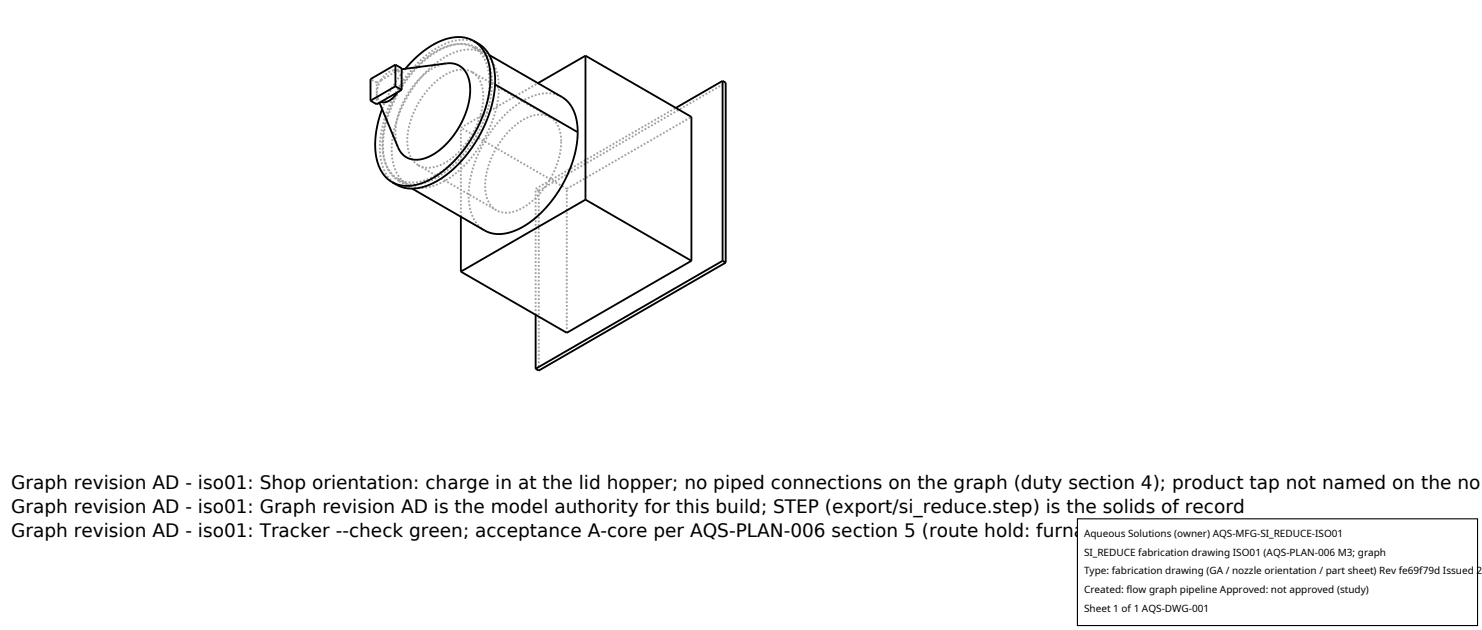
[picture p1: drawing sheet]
<svg xmlns="http://www.w3.org/2000/svg" width="212mm" height="90mm" viewBox="0 0 212 90" stroke-linecap="round" stroke-linejoin="round" font-family="sans-serif">
<defs><g id="words">
<g font-size="2.6">
<text x="1.6" y="69.8">Graph revision AD - iso01: Shop orientation: charge in at the lid hopper; no piped connections on the graph (duty section 4); product tap not named on the no</text>
<text x="1.6" y="73.3">Graph revision AD - iso01: Graph revision AD is the model authority for this build; STEP (export/si_reduce.step) is the solids of record</text>
<text x="1.6" y="76.7">Graph revision AD - iso01: Tracker --check green; acceptance A-core per AQS-PLAN-006 section 5 (route hold: furnace has no section 4 class)</text>
</g>
<g font-size="1.4">
<text x="154.8" y="76.6">Aqueous Solutions (owner) AQS-MFG-SI_REDUCE-ISO01</text>
<text x="154.8" y="79.3">SI_REDUCE fabrication drawing ISO01 (AQS-PLAN-006 M3; graph</text>
<text x="154.8" y="82">Type: fabrication drawing (GA / nozzle orientation / part sheet) Rev fe69f79d Issued 2</text>
<text x="154.8" y="84.7">Created: flow graph pipeline Approved: not approved (study)</text>
<text x="154.8" y="87.4">Sheet 1 of 1 AQS-DWG-001</text>
</g>
</g></defs>
<g fill="none" stroke="#a0a0a0" stroke-width=".26" stroke-dasharray=".3 .3" stroke-linecap="butt">
<path d="M53.8 13.4l.1 .6M53.8 13.4v-1.6M53.8 11.8l.6-.3M53.8 14.9v-1.5M53.8 11.8l-.9-.5M53.9 14l.5 .5M53.9 14l.3 .7M54.4 11.5l-.4 .9-.2 1M54.4 11.5l2.4-1.4M56.2 10l-.9 .5-.9 1M56.2 10l1.2-.1M56.8 10.1l-.6-.1"/>
<path d="M56.8 13.2l.4-.9 .2-1M56.8 10.1l.6-.3M57.4 11.3l-.2-.8-.4-.4M57.9 9.8l-1.9 2.7-.8 1.6-.6 1.5M63.7 9.1l-1.4 .4-1.6 1-1.4 1.4-1.3 1.8-.9 1.9-.5 2.1-.1 1.8 .3 1.5M65.8 18.2l11-6.3M67.4 10.3l-.8-.3h-1l-1 .2-1.1 .5-1 .8-1 .9-1 1.2-.8 1.2-.6 1.3-.6 1.5-.3 1.4v1.2l.1 1.1 .3 1 .5 .7 .7 .6M67.4 10.3l11.2 6.4M67.7 6.8l-1.2-.4-1.3-.1-1.4 .3-1.5 .7-1.6 1.1-1.4 1.3-1.3 1.6-1.2 1.8-.9 1.8-.7 1.9-.4 1.8-.2 1.9 .1 1.7 .5 1.4 .7 1.2 .9 .8M67.7 6.8l1.3 .8M68 6.8l1 .8 .7 1.1 .4 1.4 .2 1.7M68 6.8l1.9 1.1"/>
<path d="M68.3 6.2l-1.3-.4-1.3-.1-1.6 .3-1.6 .8-1.6 1.1-1.5 1.4-1.4 1.6-1.3 2-1 2-.8 2-.5 2.1-.1 1.9 .1 1.8 .4 1.5 .8 1.3 1.1 .9M69 7.6l-1.2-.5h-1.3l-1.4 .3-1.5 .7-1.5 1-1.3 1.2-1.4 1.6-1.1 1.8-1 1.9-.7 1.9-.5 1.9-.2 1.9 .2 1.7 .4 1.4 .7 1.1 1 .8M69 13.8l-.1-1.1-.3-1-.5-.8-.7-.6M69.9 11.8l-.1-1.7-.5-1.4-.7-1.1-.9-.8M70.3 11.8l-.1 1.3-.2 1.4-.4 1.5-.6 1.6-1.6 2.8-1.9 2.5-1.2 1.1-1.1 .9-1.2 .6-1.1 .5-.9 .3-1.1 .1-1-.2-.9-.4M70.3 11.8l.4 .3M71.3 12.5l-.2-1.5-.4-1.5-.8-1.2-.9-.7M71.3 12.5l-1.4-.7M78.6 16.7l.6 .6 .5 .8 .3 .9 .2 1.2M56.8 25.6l.9 .3 .9 .2 1-.1 1.1-.3 1.2-.5 1.1-.7 1.2-.9 1-1 1.9-2.4 1.5-2.8 1-2.9 .2-1.4 .1-1.3M56.8 25.6l1.4 .7M57 25.8l-1-.8-.7-1.1-.5-1.5-.1-1.7 .2-1.9 .4-1.8 .7-2 1-1.9 1.2-1.8 1.3-1.6 1.6-1.4 1.5-1 1.5-.7 1.4-.3h1.3l1.2 .5"/>
<path d="M57 25.8l1.9 1.1M58.2 26.3l.9 .4 1 .1 1-.1 1-.2 1.1-.5 1.1-.6 1.1-.9 1-1 1.1-1.2 1-1.4 1.4-2.6 .6-1.4 .4-1.6 .3-1.4 .1-1.4M59.8 23.6l.5 .2 .7 .2 .7-.1 .9-.2 1.5-.8 1.6-1.4 1.3-1.7 1.1-1.9 .7-2.1 .2-2M59.8 23.6l11.1 6.4M65.8 30.9v-12.7M69.2 32.9l-.9-.8-.7-1.1-.5-1.4-.2-1.7 .2-1.7 .4-2.1 .7-1.9 1-2 1.2-1.9 1.4-1.6 1.4-1.2 1.4-1.1 1.7-.8 1.4-.3 1.3 .1 1.2 .4M70.9 30l-.7-.5-.5-.8-.3-1-.1-1.1 .1-1.3 .3-1.3 .5-1.5 .7-1.3 .8-1.3 1-1.2 1-.9 1.1-.7 .9-.5 1.1-.2h.9l.9 .3M76.5 27l20-11.6M76.9 27.2l-.4-.2M76.9 27.2l26.7-15.4M80.2 20.2l-.3 2-.7 2.1-1.1 2-1.3 1.7-1.5 1.3-1.6 .8-.8 .2-.7 .1-.8-.1-.5-.3M81 27l17.8-10.3"/>
<path d="M81 27l-15.2-8.8M76.5 45v-18M76.9 52.9v-25.7M81 47.5v-20.5"/>
</g>
<g fill="none" stroke="#000" stroke-width=".26">
<path d="M52.9 14.4l.9 .5 .6-.4M54.6 15.6l-.5 1.6-.4 1.7-.1 1.5 .1 1.6 .3 1.3 .5 1.1 .7 1 .8 .6M56.5 9.2l.9 .6v3M56.5 9.2l-3.6 2.1v3.1M56.5 12.3l.9 .5M56.5 9.2v3.1M56.5 12.3l-3.6 2.1M56.8 13.2l-.6 .7-.6 .5-.7 .2-.5-.1M56.8 13.2l-2.4 1.3M57.4 9.9l6.9-.9 1.1 .3 .9 .6 .4 .8 .3 .9 .2 1.1-.1 1.2-.3 1.3-.4 1.2-.6 1.3-.7 1.2-1.6 1.9-1.7 1.3-1 .5-.8 .2h-.8l-.8-.2-.8-.4-.6-.8-2.8-6.7M57.4 12.8l-.6 .4M67.6 5.8l1.4 .9 .9 1.1 .6 1.5 .2 1.8-.1 2-.4 2.1-.8 2.3-1.2 2.3-1.2 1.9-1.6 1.8-1.7 1.5-1.7 1.1-1.7 .6-1.5 .2-1.4-.2-1.4-.7"/>
<path d="M67.6 5.8l1 .9 .8 1.1 .5 1.6 .1 1.7-.1 1.9-.5 2.1-.7 2.1-1 2-1.2 1.9-1.5 1.8-1.6 1.4-1.6 1.1-1.7 .8-1.4 .3h-1.5l-1.2-.5M67.6 5.8l-.9-.4-1.1-.1-1.3 .1-1.3 .4-1.4 .7-1.3 1-1.2 1-1.2 1.3M69.9 7.9l10.9 6.4 .7 .8 .6 1.1 .3 1.3 .1 1.4M70.7 12.1l11.8 6.8M82.5 18.9l-.2 2.1-.6 2.2-.9 2.2-1.2 2.2-1.4 1.9-1.7 1.6-1.6 1.2-1.7 .8-1 .2-.9 .1h-.8l-.9-.3-10.7-6.2M83.6 8l15.2 8.7v20.5M83.6 8v20.5M83.6 8l-6.8 3.9M103.2 11.6l-6.7 3.8M103.2 11.6v25.6M103.2 11.6l.4 .2v25.7M65.8 30.9v7.9"/>
<path d="M83.6 28.5l15.2 8.7M83.6 28.5l-17.8 10.3M98.8 37.2l-17.8 10.3-15.2-8.7M103.2 37.2l.4 .3M103.2 37.2l-26.7 15.5M103.6 37.5l-26.7 15.4-.4-.2M76.5 45v7.7"/>
</g>
<path d="M153.9 74.1h57.1v15.2h-57.1z" fill="#fff" stroke="#000" stroke-width=".16"/>
<use href="#words"/>
</svg>
